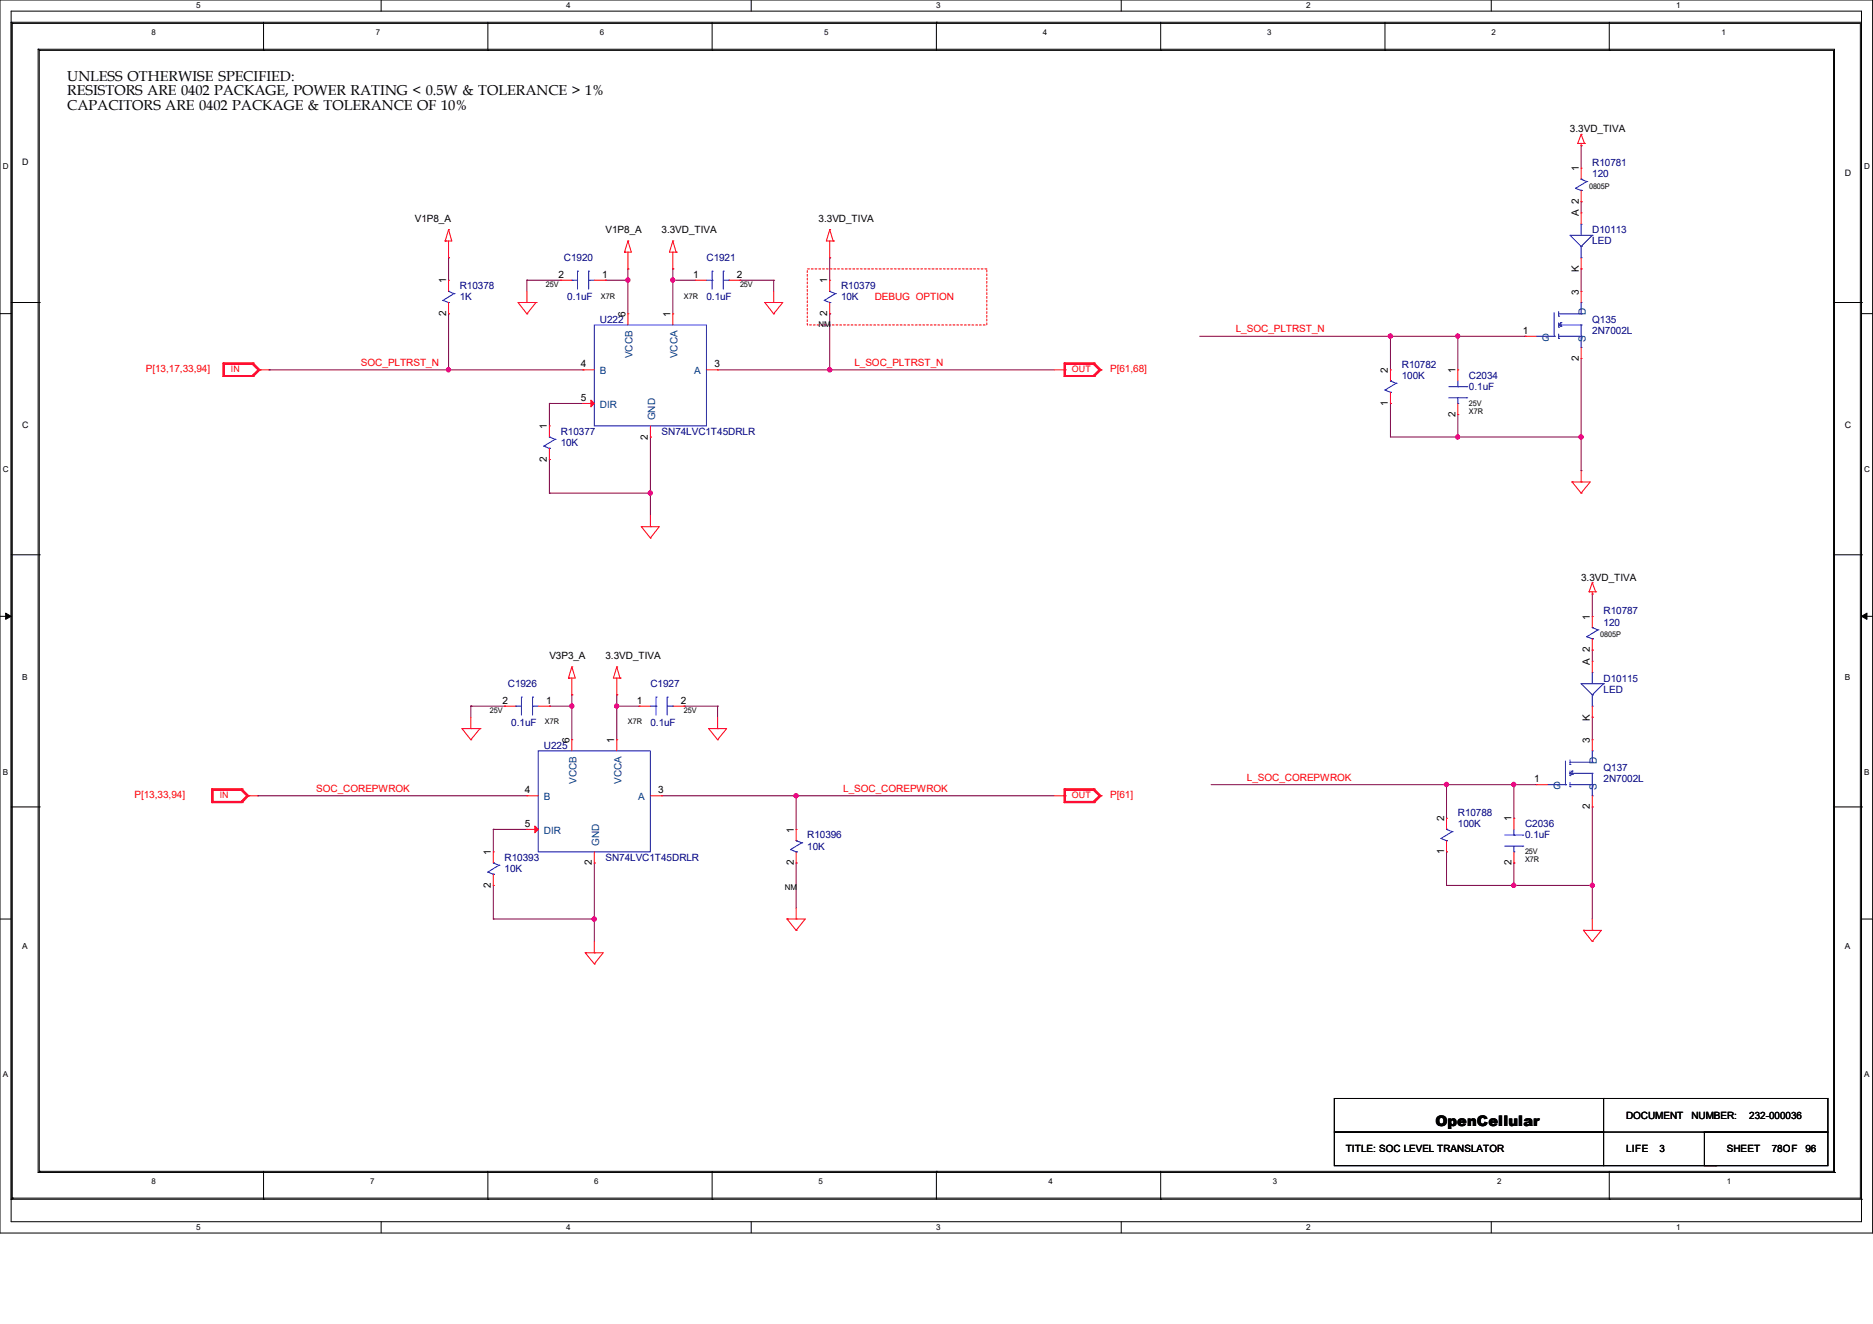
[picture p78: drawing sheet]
<svg xmlns="http://www.w3.org/2000/svg" width="420mm" height="297mm" viewBox="0 0 420 297" stroke-linecap="round" stroke-linejoin="round" font-family="sans-serif">
<defs><g id="words">
<text font-size="3.3" x="321.9" y="252.5">OpenCellular</text>
<g font-size="3.2">
<text x="15.1" y="18.2">UNLESS OTHERWISE SPECIFIED:</text>
<text x="15.1" y="21.4">RESISTORS ARE 0402 PACKAGE, POWER RATING &lt; 0.5W &amp; TOLERANCE &gt; 1%</text>
<text x="15.1" y="24.6">CAPACITORS ARE 0402 PACKAGE &amp; TOLERANCE OF 10%</text>
</g>
<g font-size="2.2">
<text x="352" y="29.7">3.3VD_TIVA</text>
<text x="354" y="38.4" transform="rotate(-90 354 38.4)">1</text>
<text x="93" y="49.8">V1P8_A</text>
<text x="135.8" y="52.3">V1P8_A</text>
<text x="148.3" y="52.3">3.3VD_TIVA</text>
<text x="183.6" y="49.8">3.3VD_TIVA</text>
<text x="354" y="48.5" transform="rotate(-90 354 48.5)">A 2</text>
<text x="100" y="63.6" transform="rotate(-90 100 63.6)">1</text>
<text x="125.2" y="62.3">2</text>
<text x="135" y="62.3">1</text>
<text x="155.4" y="62.3">1</text>
<text x="165.2" y="62.3">2</text>
<text x="185.5" y="63.6" transform="rotate(-90 185.5 63.6)">1</text>
<text x="354" y="61.1" transform="rotate(-90 354 61.1)">K</text>
<text x="100" y="70.9" transform="rotate(-90 100 70.9)">2</text>
<text x="140.3" y="71.1" transform="rotate(-90 140.3 71.1)">6</text>
<text x="150.3" y="71.1" transform="rotate(-90 150.3 71.1)">1</text>
<text x="185.5" y="70.9" transform="rotate(-90 185.5 70.9)">2</text>
<text x="354" y="66.1" transform="rotate(-90 354 66.1)">3</text>
<text x="341.5" y="74.9">1</text>
<text x="130.3" y="82.4">4</text>
<text x="160.2" y="82.4">3</text>
<text x="311.2" y="83.7" transform="rotate(-90 311.2 83.7)">2</text>
<text x="326.3" y="83.7" transform="rotate(-90 326.3 83.7)">1</text>
<text x="354" y="81" transform="rotate(-90 354 81)">2</text>
<text x="130.3" y="90">5</text>
<text x="311.2" y="91.1" transform="rotate(-90 311.2 91.1)">1</text>
<text x="326.3" y="93.6" transform="rotate(-90 326.3 93.6)">2</text>
<text x="122.6" y="96.3" transform="rotate(-90 122.6 96.3)">1</text>
<text x="145.3" y="98.6" transform="rotate(-90 145.3 98.6)">2</text>
<text x="122.6" y="103.6" transform="rotate(-90 122.6 103.6)">2</text>
<text x="354.5" y="130.3">3.3VD_TIVA</text>
<text x="356.5" y="139" transform="rotate(-90 356.5 139)">1</text>
<text x="123.2" y="147.9">V3P3_A</text>
<text x="135.8" y="147.9">3.3VD_TIVA</text>
<text x="356.5" y="149.1" transform="rotate(-90 356.5 149.1)">A 2</text>
<text x="112.6" y="157.9">2</text>
<text x="122.5" y="157.9">1</text>
<text x="142.8" y="157.9">1</text>
<text x="152.7" y="157.9">2</text>
<text x="356.5" y="161.7" transform="rotate(-90 356.5 161.7)">K</text>
<text x="127.7" y="166.7" transform="rotate(-90 127.7 166.7)">6</text>
<text x="137.8" y="166.7" transform="rotate(-90 137.8 166.7)">1</text>
<text x="356.5" y="166.7" transform="rotate(-90 356.5 166.7)">3</text>
<text x="117.7" y="178">4</text>
<text x="147.6" y="178">3</text>
<text x="344" y="175.5">1</text>
<text x="117.7" y="185.5">5</text>
<text x="323.8" y="184.3" transform="rotate(-90 323.8 184.3)">2</text>
<text x="338.9" y="184.3" transform="rotate(-90 338.9 184.3)">1</text>
<text x="356.5" y="181.6" transform="rotate(-90 356.5 181.6)">2</text>
<text x="110.1" y="191.8" transform="rotate(-90 110.1 191.8)">1</text>
<text x="178" y="186.8" transform="rotate(-90 178 186.8)">1</text>
<text x="323.8" y="191.6" transform="rotate(-90 323.8 191.6)">1</text>
<text x="132.7" y="194.1" transform="rotate(-90 132.7 194.1)">2</text>
<text x="178" y="194.1" transform="rotate(-90 178 194.1)">2</text>
<text x="338.9" y="194.1" transform="rotate(-90 338.9 194.1)">2</text>
<text x="110.1" y="199.2" transform="rotate(-90 110.1 199.2)">2</text>
<text x="364.6" y="251">DOCUMENT</text>
<text x="379.3" y="251">NUMBER:</text>
<text x="392.3" y="251">232-000036</text>
<text x="301.8" y="258.5">TITLE: SOC LEVEL TRANSLATOR</text>
<text x="364.6" y="258.5">LIFE</text>
<text x="372.1" y="258.5">3</text>
<text x="387.2" y="258.5">SHEET</text>
<text x="397.3" y="258.5">78OF</text>
<text x="404.8" y="258.5">96</text>
</g>
<g font-size="2.2" fill="#000080">
<text x="357" y="37.2">R10781</text>
<text x="357" y="39.8">120</text>
<text x="357" y="52.3">D10113</text>
<text x="126.4" y="58.6">C1920</text>
<text x="158.4" y="58.6">C1921</text>
<text x="357" y="54.8">LED</text>
<text x="103.1" y="64.9">R10378</text>
<text x="188.6" y="64.9">R10379</text>
<text x="103.1" y="67.4">1K</text>
<text x="127.2" y="67.4">0.1uF</text>
<text x="158.4" y="67.4">0.1uF</text>
<text x="188.6" y="67.4">10K</text>
<text x="134.5" y="72.4">U222</text>
<text x="357" y="72.4">Q135</text>
<text x="357" y="74.9">2N7002L</text>
<text x="314.3" y="82.5">R10782</text>
<text x="314.3" y="85">100K</text>
<text x="329.4" y="87.5">0.1uF</text>
<text x="329.4" y="85">C2034</text>
<text x="125.7" y="97.6">R10377</text>
<text x="125.7" y="100.1">10K</text>
<text x="148.3" y="97.6">SN74LVC1T45DRLR</text>
<text x="359.6" y="137.8">R10787</text>
<text x="359.6" y="140.3">120</text>
<text x="113.9" y="154.1">C1926</text>
<text x="145.8" y="154.1">C1927</text>
<text x="359.6" y="152.9">D10115</text>
<text x="359.6" y="155.4">LED</text>
<text x="114.6" y="162.9">0.1uF</text>
<text x="122" y="168">U225</text>
<text x="145.8" y="162.9">0.1uF</text>
<text x="359.6" y="173">Q137</text>
<text x="359.6" y="175.5">2N7002L</text>
<text x="326.9" y="183">R10788</text>
<text x="326.9" y="185.6">100K</text>
<text x="342" y="185.6">C2036</text>
<text x="181" y="188.1">R10396</text>
<text x="181" y="190.6">10K</text>
<text x="342" y="188.1">0.1uF</text>
<text x="113.2" y="193.1">R10393</text>
<text x="113.2" y="195.6">10K</text>
<text x="135.8" y="193.1">SN74LVC1T45DRLR</text>
</g>
<g font-size="2.2" fill="#f00">
<text x="196.1" y="67.4">DEBUG OPTION</text>
<text x="277.1" y="74.5">L_SOC_PLTRST_N</text>
<text x="32.7" y="83.5">P[13,17,33,94]</text>
<text x="80.9" y="82">SOC_PLTRST_N</text>
<text x="191.6" y="82">L_SOC_PLTRST_N</text>
<text x="248.9" y="83.5">P[61,68]</text>
<text x="30.1" y="179">P[13,33,94]</text>
<text x="70.9" y="177.6">SOC_COREPWROK</text>
<text x="189.1" y="177.6">L_SOC_COREPWROK</text>
<text x="248.9" y="179">P[61]</text>
<text x="279.6" y="175.1">L_SOC_COREPWROK</text>
</g>
<g font-size="2.2" fill="#004080">
<text x="355.6" y="70.7" transform="rotate(-90 355.6 70.7)">D</text>
<text x="345.7" y="76.5">G</text>
<text x="355.6" y="76.7" transform="rotate(-90 355.6 76.7)">S</text>
<text x="134.5" y="84">B</text>
<text x="141.9" y="80.3" transform="rotate(-90 141.9 80.3)">VCCB</text>
<text x="151.9" y="80.3" transform="rotate(-90 151.9 80.3)">VCCA</text>
<text x="155.7" y="84">A</text>
<text x="134.5" y="91.5">DIR</text>
<text x="146.9" y="94.3" transform="rotate(-90 146.9 94.3)">GND</text>
<text x="358.1" y="171.3" transform="rotate(-90 358.1 171.3)">D</text>
<text x="122" y="179.5">B</text>
<text x="129.3" y="175.9" transform="rotate(-90 129.3 175.9)">VCCB</text>
<text x="139.4" y="175.9" transform="rotate(-90 139.4 175.9)">VCCA</text>
<text x="143.1" y="179.5">A</text>
<text x="348.3" y="177">G</text>
<text x="358.1" y="177.2" transform="rotate(-90 358.1 177.2)">S</text>
<text x="122" y="187.1">DIR</text>
<text x="134.3" y="189.8" transform="rotate(-90 134.3 189.8)">GND</text>
</g>
<g font-size="2">
<text x="5" y="37">D</text>
<text x="413.6" y="39.5">D</text>
<text x="5" y="96.1">C</text>
<text x="413.6" y="96.1">C</text>
</g>
<g font-size="2" fill="#f00">
<text x="51.8" y="83.5">IN</text>
<text x="240.4" y="83.5">OUT</text>
<text x="49.3" y="179.1">IN</text>
<text x="240.4" y="179.1">OUT</text>
</g>
<g font-size="1.9">
<text x="5" y="152.6">B</text>
<text x="413.6" y="152.6">B</text>
<text x="5" y="212.9">A</text>
<text x="413.6" y="212.9">A</text>
</g>
<g font-size="1.8">
<text x="44" y="1.9">5</text>
<text x="127" y="1.9">4</text>
<text x="209.9" y="1.9">3</text>
<text x="292.9" y="1.9">2</text>
<text x="375.9" y="1.9">1</text>
<text x="34" y="7.9">8</text>
<text x="84.2" y="7.9">7</text>
<text x="134.5" y="7.9">6</text>
<text x="184.8" y="7.9">5</text>
<text x="233.8" y="7.9">4</text>
<text x="284.1" y="7.9">3</text>
<text x="334.4" y="7.9">2</text>
<text x="386" y="7.9">1</text>
<text x=".6" y="38">D</text>
<text x="418" y="38">D</text>
<text x="183.6" y="73.3">NM</text>
<text x=".6" y="105.9">C</text>
<text x="418" y="105.9">C</text>
<text x=".6" y="173.8">B</text>
<text x="418" y="173.8">B</text>
<text x="176" y="199.7">NM</text>
<text x=".6" y="241.7">A</text>
<text x="418" y="241.7">A</text>
<text x="34" y="265.6">8</text>
<text x="83" y="265.6">7</text>
<text x="133.3" y="265.6">6</text>
<text x="183.6" y="265.6">5</text>
<text x="235.1" y="265.6">4</text>
<text x="285.4" y="265.6">3</text>
<text x="335.7" y="265.6">2</text>
<text x="387.2" y="265.6">1</text>
<text x="44" y="275.9">5</text>
<text x="127" y="275.9">4</text>
<text x="209.9" y="275.9">3</text>
<text x="292.9" y="275.9">2</text>
<text x="375.9" y="275.9">1</text>
</g>
<g font-size="1.7">
<text x="356.3" y="42.3">0805P</text>
<text x="122.4" y="64.5">25V</text>
<text x="165.9" y="64.5">25V</text>
<text x="134.7" y="67">X7R</text>
<text x="153.4" y="67">X7R</text>
<text x="329.4" y="92.9">X7R</text>
<text x="329.4" y="91.1">25V</text>
<text x="358.8" y="142.9">0805P</text>
<text x="109.9" y="160">25V</text>
<text x="153.4" y="160">25V</text>
<text x="122.2" y="162.5">X7R</text>
<text x="140.8" y="162.5">X7R</text>
<text x="342" y="191.7">25V</text>
<text x="342" y="193.5">X7R</text>
</g>
</g></defs>
<path d="M0 0h419.9v276.6h-419.9zM2.5 2.5h414.9v271.6h-414.9z" fill="none" stroke="#000" stroke-width=".22"/>
<g fill="#fff">
<path d="M44 .3h1v1.9h-1z"/>
<path d="M44 274.3h1v2h-1z"/>
</g>
<path d="M85.5 0v2.5M85.5 274.1v2.5" fill="none" stroke="#000" stroke-width=".22"/>
<g fill="#fff">
<path d="M127 .3h.9v1.9h-.9z"/>
<path d="M127 274.3h.9v2h-.9z"/>
</g>
<path d="M168.4 0v2.5M168.4 274.1v2.5" fill="none" stroke="#000" stroke-width=".22"/>
<g fill="#fff">
<path d="M209.9 .3h1v1.9h-1z"/>
<path d="M209.9 274.3h1v2h-1z"/>
</g>
<path d="M251.4 0v2.5M251.4 274.1v2.5" fill="none" stroke="#000" stroke-width=".22"/>
<g fill="#fff">
<path d="M292.9 .3h1v1.9h-1z"/>
<path d="M292.9 274.3h1v2h-1z"/>
</g>
<path d="M334.4 0v2.5M334.4 274.1v2.5" fill="none" stroke="#000" stroke-width=".22"/>
<g fill="#fff">
<path d="M375.9 .3h1v1.9h-1z"/>
<path d="M375.9 274.3h1v2h-1z"/>
<path d="M.6 36.4h1.3v2h-1.3z"/>
<path d="M418 36.4h1.3v2h-1.3z"/>
<path d="M.6 104.3h1.3v2h-1.3z"/>
<path d="M418 104.3h1.3v2h-1.3z"/>
</g>
<path d="M0 70.4h2.5M417.4 70.4h2.5" fill="none" stroke="#000" stroke-width=".22"/>
<g fill="#fff">
<path d="M.6 172.2h1.2v2h-1.2z"/>
<path d="M418 172.2h1.2v2h-1.2z"/>
</g>
<path d="M0 138.3h2.5M417.4 138.3h2.5" fill="none" stroke="#000" stroke-width=".22"/>
<path d="M1.3 137.5l1.2 .8-1.2 .6zM417.4 138.3l1.2-.8v1.4z" fill="#000" stroke="#000" stroke-width=".22"/>
<g fill="#fff">
<path d="M.6 240.1h1.2v2h-1.2z"/>
<path d="M418 240.1h1.2v2h-1.2z"/>
</g>
<g fill="none" stroke="#000" stroke-width=".22">
<path d="M2.5 5h.1M2.5 5h414.9v264M2.5 5v264M2.8 5.2h.1M2.8 5.2v263.6M2.8 5.2h414.4v263.6M8.6 11h.1M8.6 11v252M8.6 11h402.8v252M8.8 11.3h.1M8.8 11.3h402.3v251.5M8.8 11.3v251.5"/>
<path d="M59.1 11.3h.1M59.1 5v6.3M109.4 11.3h.1M109.4 5v6.3M159.7 11.3h.1M159.7 5v6.3M210 5h.1M210 5v6.3M260.3 11.3h.1M260.3 5v6.3M310.6 11.3h.1M310.6 5v6.3"/>
<path d="M360.8 11.3h.1M360.8 5v6.3M2.5 67.9h6.3M8.8 67.9h.1M411.1 67.9h6.3M417.4 67.9h.1M2.5 124.5h6.3M8.8 124.5h.1M411.1 124.5h6.3M417.4 124.5h.1M2.5 181h6.3M8.8 181h.1"/>
<path d="M411.1 181h6.3M417.4 181h.1M0 206.2h2.5M417.4 206.2h2.5M299.2 246.4h110.7v7.6h-110.7zM299.2 254h60.4v7.5h-60.4zM359.6 246.4h.1M359.6 246.4v7.6M382.2 254h27.7v7.5h-27.7zM2.5 269h.1M2.5 269h414.9M2.8 268.8h.1"/>
<path d="M2.8 268.8h414.4M8.6 263h.1M8.6 263h402.8M8.8 262.8h.1M8.8 262.8h402.3M59.1 269h.1M59.1 262.8v6.2M109.4 269h.1M109.4 262.8v6.2M159.7 269h.1M159.7 262.8v6.2M210 262.8h.1"/>
<path d="M210 262.8v6.2M260.3 269h.1M260.3 262.8v6.2M359.6 261.5h25.1M360.8 269h.1M360.8 262.8v6.2M384.7 261.5h.1M411.1 262.8h.1M411.4 263h.1M417.2 268.8h.1M417.4 269h.1"/>
</g>
<path d="M181 60.3h40.3v12.6h-40.3z" fill="none" stroke="#f00" stroke-width=".22" stroke-dasharray=".4"/>
<g fill="none" stroke="#800040" stroke-width=".22">
<path d="M354.5 32.7h.1M354.5 32.7v5M100.6 57.8h.1M100.6 57.8v5.1M186.1 57.8h.1M186.1 57.8v5.1M354.5 45.3h.1M354.5 45.3v2.5M100.6 70.4h.1M100.6 70.4v12.6M118.2 62.9h.1M118.2 62.9v2.5"/>
<path d="M118.2 62.9h7.5M135.8 62.9h.1M135.8 62.9h5M140.8 60.3h.1M140.8 62.9h.1M140.8 60.3v10.1M150.9 60.3h.1M150.9 62.9h.1M150.9 62.9h5M150.9 60.3v10.1M165.9 62.9h.1M165.9 62.9h7.6"/>
<path d="M173.5 62.9h.1M173.5 62.9v2.5M186.1 70.4h.1M186.1 70.4v12.6M269 75.4h73M311.8 75.4h.1M311.8 75.4v7.6M326.9 75.4h.1M326.9 75.4v7.6M342 75.4h.1M354.5 60.3h.1M354.5 60.3v5.1"/>
<path d="M60.3 83h.1M60.3 83h70.4M100.6 83h.1M123.2 90.5h.1M123.2 90.5v5M123.2 90.5h7.5M145.8 98h.1M145.8 98v17.7M160.9 83h75.4M186.1 83h.1M311.8 90.5h.1M311.8 90.5v7.5h42.7"/>
<path d="M326.9 98h.1M326.9 93v5M354.5 98h.1M354.5 80.4v25.2M123.2 103.1h.1M123.2 110.6h.1M123.2 103.1v7.5M123.2 110.6h22.6M145.8 110.6h.1M354.5 105.6h.1M357 133.3h.1M357 133.3v5"/>
<path d="M105.6 158.4h.1M105.6 158.4h7.6M105.6 158.4v2.5M123.2 158.4h.1M123.2 158.4h5M128.2 155.9h.1M128.2 158.4h.1M128.2 155.9v10M138.3 155.9h.1M138.3 158.4h.1M138.3 158.4h5M138.3 155.9v10"/>
<path d="M153.4 158.4h.1M153.4 158.4h7.5M160.9 158.4h.1M160.9 158.4v2.5M357 145.8h.1M357 145.8v2.5M57.8 178.5h.1M57.8 178.5h60.4M148.3 178.5h88M178.5 178.5h.1M178.5 178.5v7.6M271.6 176h72.9"/>
<path d="M324.4 176h.1M324.4 176v7.6M339.5 176h.1M339.5 176v7.6M357 160.9h.1M357 160.9v5M110.6 186.1h.1M110.6 198.6h.1M110.6 186.1h7.6M110.6 186.1v5M110.6 198.6v7.6M133.3 193.6h.1"/>
<path d="M133.3 193.6v17.6M178.5 193.6h.1M178.5 193.6v10.1M324.4 191.1h.1M324.4 198.6h.1M324.4 191.1v7.5M324.4 198.6h32.6M339.5 193.6h.1M339.5 198.6h.1M339.5 193.6v5M357 181h.1M357 198.6h.1"/>
<path d="M357 181v25.2M110.6 206.2h.1M110.6 206.2h22.7M133.3 206.2h.1"/>
</g>
<g fill="#f0f" stroke="#f0f" stroke-width=".22">
<circle cx="128.2" cy="158.4" r=".49"/>
<circle cx="138.2" cy="158.4" r=".48"/>
<circle cx="133.2" cy="206.2" r=".49"/>
<circle cx="178.5" cy="178.5" r=".49"/>
<circle cx="140.8" cy="62.8" r=".49"/>
<circle cx="150.8" cy="62.8" r=".48"/>
<circle cx="145.8" cy="110.6" r=".49"/>
<circle cx="100.5" cy="83" r=".48"/>
<circle cx="186" cy="83" r=".49"/>
<circle cx="324.3" cy="176" r=".49"/>
<circle cx="339.4" cy="176" r=".48"/>
<circle cx="357" cy="198.6" r=".48"/>
<circle cx="339.4" cy="198.6" r=".48"/>
<circle cx="354.5" cy="98" r=".49"/>
<circle cx="311.8" cy="75.4" r=".49"/>
<circle cx="326.8" cy="75.4" r=".48"/>
<circle cx="326.8" cy="98" r=".48"/>
</g>
<g fill="none" stroke="#f00" stroke-width=".22">
<path d="M353.8 32.2h.1M353.8 32.2h1.5M354.5 32.7h.1M354.5 30.1h.1M354.5 37.7h.1M354.5 32.2v.5M354.5 37.7v2.5M354.5 30.1l-.7 2.1M354.5 30.1l.8 2.1M355.3 32.2h.1M99.8 54.1h.1M100.6 57.8h.1"/>
<path d="M100.6 51.5h.1M100.6 54.1v3.7M100.6 51.5l-.8 2.6M100.6 51.5l.7 2.6h-1.5M140 56.6h.1M140.8 54.1h.1M140.8 56.6v3.7M140.8 54.1l-.8 2.5M140.8 54.1l.8 2.5h-1.6M150.9 54.1h.1M150.9 54.1l-.8 2.5h1.5M150.9 56.6v3.7"/>
<path d="M150.9 54.1l.7 2.5M151.6 56.6h.1M186.1 57.8h.1M186.1 51.5h.1M186.1 51.5l-.8 2.6h1.5M186.1 54.1v3.7M186.1 51.5l.7 2.6M186.8 54.1h.1M354.5 47.8h.1M354.5 45.3h.1M354.5 42.7v2.6M354.5 47.8v2.5"/>
<path d="M354.5 57.8v2.5M100.6 62.9h.1M100.6 70.4h.1M100.6 62.9v2.5M100.6 67.9v2.5M118.2 67.9h.1M118.2 70.4h.1M118.2 65.4v2.5M120.2 67.9h.1M120.2 67.9l-2 2.5M120.2 67.9h-4l2 2.5M125.7 62.9h.1"/>
<path d="M125.7 62.9h2.5M133.3 62.9h2.5M135.8 62.9h.1M140.8 60.3h.1M140.8 70.4h.1M140.8 70.4v2.5M150.9 60.3h.1M150.9 70.4h.1M150.9 70.4v2.5M155.9 62.9h.1M155.9 62.9h2.5M163.4 62.9h2.5"/>
<path d="M165.9 62.9h.1M171.5 67.9h.1M171.5 67.9h4l-2 2.5M171.5 67.9l2 2.5M173.5 67.9h.1M173.5 70.4h.1M173.5 65.4v2.5M186.1 62.9h.1M186.1 70.4h.1M186.1 62.9v2.5M186.1 67.9v2.5M342 75.4h.1"/>
<path d="M342 75.4h2.5M354.5 60.3h.1M354.5 65.4h.1M354.5 65.4v2.5M354.5 77.9v2.5M50 81.4h.1M50 84.5h.1M50 81.4h6.8M50 84.5h6.8M50 81.4v3.1M50.3 81.7h.1M50.3 84.2h.1"/>
<path d="M50.3 81.7h6.3M50.3 84.2h6.3M50.3 81.7v2.5M56.6 81.7h.1M56.6 84.2h.1M56.6 81.4h.1M56.6 84.5h.1M56.6 81.7l1.2 1.3M56.6 81.7l1.5 1.3M56.6 81.4l1.5 1.6M56.8 81.4h.1M56.8 84.5h.1"/>
<path d="M56.8 81.4l1.5 1.6M57.8 83h.1M57.8 83h2.5M57.8 83l-1.2 1.2M58.1 83h.1M58.1 83l-1.5 1.5M58.1 83l-1.5 1.2M58.3 83h.1M58.3 83l-1.5 1.5M123.2 95.5h.1M123.2 95.5v2.5M130.7 90.5h.1"/>
<path d="M130.7 83h.1M130.7 83h2.6M130.7 90.5h2.6M145.8 98h.1M145.8 95.5v2.5M158.4 83h2.5M160.9 83h.1M236.3 83h2.6M238.6 81.4h.1M238.6 84.5h.1M238.6 81.4v3.1M238.6 81.4h6.8"/>
<path d="M238.6 84.5h6.8M238.9 83h.1M238.9 81.7h.1M238.9 84.2h.1M238.9 81.7v2.5M238.9 81.7h6.3M238.9 84.2h6.3M245.2 81.7h.1M245.2 84.2h.1M245.2 81.4h.1M245.2 84.5h.1M245.2 81.7l1.2 1.3"/>
<path d="M245.2 81.7l1.5 1.3M245.2 81.4l1.5 1.6M245.4 81.4h.1M245.4 84.5h.1M245.4 81.4l1.5 1.6M246.4 83h.1M246.4 83l-1.2 1.2M246.7 83h.1M246.7 83l-1.5 1.5M246.7 83l-1.5 1.2M246.9 83h.1M246.9 83l-1.5 1.5"/>
<path d="M311.8 90.5h.1M311.8 83h.1M311.8 83v2.5M311.8 88v2.5M326.9 83h.1M326.9 93h.1M326.9 83v2.5M326.9 90.5v2.5M354.5 80.4h.1M123.2 103.1h.1M123.2 100.6v2.5M143.8 118.2h.1"/>
<path d="M143.8 118.2l2 2.5M143.8 118.2h4l-2 2.5M145.8 118.2h.1M145.8 115.7v2.5M352.5 108.1h.1M352.5 108.1l2 2.5M352.5 108.1h4.1l-2.1 2.5M354.5 108.1h.1M354.5 110.6h.1M354.5 105.6v2.5M145.8 120.7h.1M356.3 132.8h.1"/>
<path d="M356.3 132.8h1.5M357 133.3h.1M357 130.7h.1M357 138.3h.1M357 132.8v.5M357 138.3v2.5M357 130.7l-.7 2.1M357 130.7l.8 2.1M357.8 132.8h.1M113.2 158.4h.1M113.2 158.4h2.5M120.7 158.4h2.5"/>
<path d="M123.2 158.4h.1M127.5 152.1h.1M128.2 155.9h.1M128.2 149.6h.1M128.2 152.1v3.8M128.2 149.6l-.7 2.5M128.2 149.6l.8 2.5h-1.5M138.3 155.9h.1M138.3 149.6h.1M138.3 149.6l-.8 2.5h1.5M138.3 152.1v3.8M138.3 149.6l.7 2.5"/>
<path d="M139 152.1h.1M143.3 158.4h.1M143.3 158.4h2.5M150.9 158.4h2.5M153.4 158.4h.1M357 145.8h.1M357 148.3h.1M357 143.3v2.5M357 148.3v2.6M357 158.4v2.5M47.5 177h.1M47.5 177h6.8"/>
<path d="M47.5 177v3M47.8 177.2h.1M47.8 179.8h.1M47.8 177.2h6.3M47.8 179.8h6.3M47.8 177.2v2.6M54.1 177.2h.1M54.1 179.8h.1M54.1 177h.1M54.1 177.2l1.2 1.3M54.1 177.2l1.4 1.3M54.1 177l1.4 1.5"/>
<path d="M54.3 177h.1M54.3 177l1.5 1.5M55.3 178.5h.1M55.3 178.5h2.5M55.3 178.5l-1.2 1.3M55.5 178.5h.1M55.5 178.5l-1.4 1.5M55.5 178.5l-1.4 1.3M55.8 178.5h.1M55.8 178.5l-1.5 1.5M105.6 163.4h.1M105.6 165.9h.1"/>
<path d="M105.6 160.9v2.5M107.6 163.4h.1M107.6 163.4l-2 2.5M107.6 163.4h-4l2 2.5M118.2 178.5h.1M118.2 178.5h2.5M128.2 165.9h.1M128.2 165.9v2.5M138.3 165.9h.1M138.3 165.9v2.5M145.8 178.5h2.5M148.3 178.5h.1"/>
<path d="M158.9 163.4h.1M158.9 163.4h4l-2 2.5M158.9 163.4l2 2.5M160.9 163.4h.1M160.9 165.9h.1M160.9 160.9v2.5M236.3 178.5h2.6M238.6 177h.1M238.6 177h6.8M238.6 177v3M238.9 178.5h.1M238.9 177.2h.1"/>
<path d="M238.9 179.8h.1M238.9 177.2h6.3M238.9 177.2v2.6M238.9 179.8h6.3M245.2 177.2h.1M245.2 179.8h.1M245.2 177h.1M245.2 177.2l1.2 1.3M245.2 177.2l1.5 1.3M245.2 177l1.5 1.5M245.4 177h.1M245.4 177l1.5 1.5"/>
<path d="M246.4 178.5h.1M246.4 178.5l-1.2 1.3M246.7 178.5h.1M246.7 178.5l-1.5 1.5M246.7 178.5l-1.5 1.3M246.9 178.5h.1M246.9 178.5l-1.5 1.5M344.5 176h.1M344.5 176h2.5M357 165.9h.1M357 160.9h.1M357 165.9v2.5"/>
<path d="M357 178.5v2.5M47.5 180h.1M47.5 180h6.8M54.1 180h.1M54.3 180h.1M110.6 191.1h.1M110.6 198.6h.1M110.6 191.1v2.5M110.6 196.1v2.5M118.2 186.1h.1M118.2 186.1h2.5M133.3 193.6h.1"/>
<path d="M133.3 191.1v2.5M178.5 186.1h.1M178.5 193.6h.1M178.5 186.1v2.5M178.5 191.1v2.5M238.6 180h.1M238.6 180h6.8M245.2 180h.1M245.4 180h.1M324.4 191.1h.1M324.4 183.6h.1M324.4 183.6v2.5"/>
<path d="M324.4 188.6v2.5M339.5 183.6h.1M339.5 193.6h.1M339.5 183.6v2.5M339.5 191.1v2.5M357 181h.1M131.2 213.7h.1M131.2 213.7l2.1 2.5M131.2 213.7h4.1l-2 2.5M133.3 213.7h.1M133.3 216.2h.1M133.3 211.2v2.5"/>
<path d="M176.5 206.2h.1M176.5 206.2l2 2.5M176.5 206.2h4.1l-2.1 2.5M178.5 206.2h.1M178.5 208.7h.1M178.5 203.7v2.5M355 208.7h.1M355 208.7l2 2.5M355 208.7h4.1l-2.1 2.5M357 208.7h.1M357 211.2h.1M357 206.2v2.5"/>
</g>
<g fill="none" stroke="#00f" stroke-width=".22">
<path d="M353.3 42.2h.1M353.3 42.2l1.2 .5M354.5 57.8h.1M354.5 50.3h.1M354.5 55.3h.1M354.5 42.7h.1M354.5 40.2h.1M354.5 50.3v2.5M354.5 55.3v2.5M354.5 40.2l1.3 .5M355.8 40.7h.1M355.8 40.7l-2.5 1.5"/>
<path d="M357 52.8h.1M357 52.8h-5l2.5 2.5M357 52.8l-2.5 2.5M99.3 67.4h.1M99.3 67.4l1.3 .5M100.6 67.9h.1M100.6 65.4h.1M100.6 65.4l1.2 .5M101.8 65.9h.1M101.8 65.9l-2.5 1.5M128.2 62.9h.1M128.2 62.9h1.3"/>
<path d="M129.5 60.8h.1M129.5 60.8v4.1M132 62.9h.1M132 60.8h.1M132 62.9h1.3M132 60.8v4.1M133.3 72.9h25.1v22.6h-25.1zM158.4 62.9h1.3M159.7 62.9h.1M159.7 60.8h.1M159.7 60.8v4.1M162.2 60.8h.1"/>
<path d="M162.2 62.9h1.2M162.2 60.8v4.1M163.4 62.9h.1M184.8 67.4h.1M184.8 67.4l1.3 .5M186.1 67.9h.1M186.1 65.4h.1M186.1 65.4l1.2 .5M187.3 65.9h.1M187.3 65.9l-2.5 1.5M344.5 75.4h4M348.5 75.4h.1"/>
<path d="M348.5 70.1v5.3M349.5 70.9h.1M349.5 73.4h.1M349.5 75.9h.1M349.5 75.4h5M349.5 70.4h5M349.5 72.9h5M349.5 69.9v1M349.5 72.4v1M349.5 74.9v1M349.5 72.9l.5 .3M350 72.4h.1"/>
<path d="M350 73.2h.1M350 72.4l-.5 .5M350 72.4v.8M354.5 70.4h.1M354.5 72.9h.1M354.5 75.4h.1M354.5 77.9h.1M354.5 67.9h.1M354.5 67.9v2.5M354.5 72.9v5M123.2 98h.1M123.2 98l1.3 .6"/>
<path d="M124.5 98.6h.1M124.5 98.6l-2.5 1.5M310.6 87.5h.1M310.6 87.5l1.2 .5M311.8 85.5h.1M311.8 88h.1M311.8 85.5l1.3 .5M313.1 86h.1M313.1 86l-2.5 1.5M324.9 86.7h4M324.9 89.2h4M326.9 90.5h.1"/>
<path d="M326.9 86.7h.1M326.9 85.5v1.2M326.9 89.2v1.3M328.9 86.7h.1M328.9 89.2h.1M122 100.1h.1M122 100.1l1.2 .5M123.2 100.6h.1M115.7 158.4h.1M115.7 158.4h1.2M116.9 156.4h.1M116.9 156.4v4"/>
<path d="M119.4 158.4h.1M119.4 156.4h.1M119.4 158.4h1.3M119.4 156.4v4M145.8 158.4h1.3M147.1 158.4h.1M147.1 156.4h.1M147.1 156.4v4M149.6 156.4h.1M149.6 158.4h1.3M149.6 156.4v4M150.9 158.4h.1"/>
<path d="M355.8 142.8h.1M355.8 142.8l1.2 .5M357 143.3h.1M357 140.8h.1M357 158.4h.1M357 150.9h.1M357 155.9h.1M357 140.8l1.3 .5M357 150.9v2.5M357 155.9v2.5M358.3 141.3h.1M358.3 141.3l-2.5 1.5"/>
<path d="M359.6 153.4h.1M359.6 153.4h-5.1l2.5 2.5M359.6 153.4l-2.6 2.5M120.7 168.4h25.1v22.7h-25.1zM347 176h4M351 176h.1M351 170.7v5.3M352 171.5h.1M352 174h.1M352 176.5h.1M352 176h5M352 171h5"/>
<path d="M352 173.5h5M352 170.5v1M352 173v1M352 175.5v1M352 173.5l.5 .2M352.5 173h.1M352.5 173.7h.1M352.5 173l-.5 .5M352.5 173v.7M357 171h.1M357 173.5h.1M357 176h.1"/>
<path d="M357 178.5h.1M357 168.4h.1M357 168.4v2.6M357 173.5v5M109.4 195.6h.1M109.4 195.6l1.2 .5M110.6 196.1h.1M110.6 193.6h.1M110.6 193.6l1.3 .5M111.9 194.1h.1M111.9 194.1l-2.5 1.5M177.2 190.6h.1"/>
<path d="M177.2 190.6l1.3 .5M178.5 191.1h.1M178.5 188.6h.1M178.5 188.6l1.3 .5M179.8 189.1h.1M179.8 189.1l-2.6 1.5M323.1 188.1h.1M323.1 188.1l1.3 .5M324.4 186.1h.1M324.4 188.6h.1M324.4 186.1l1.2 .5M325.6 186.6h.1"/>
<path d="M325.6 186.6l-2.5 1.5M337.4 187.3h4.1M337.4 189.8h4.1M339.5 191.1h.1M339.5 187.3h.1M339.5 186.1v1.2M339.5 189.8v1.3M341.5 187.3h.1M341.5 189.8h.1"/>
</g>
<g fill="#f00" stroke="#f00" stroke-width=".22">
<path d="M119.9 185.3l.8 .8-.8 .7z"/>
<path d="M132.5 89.7l.8 .8-.8 .8z"/>
</g>
<use href="#words"/>
</svg>
